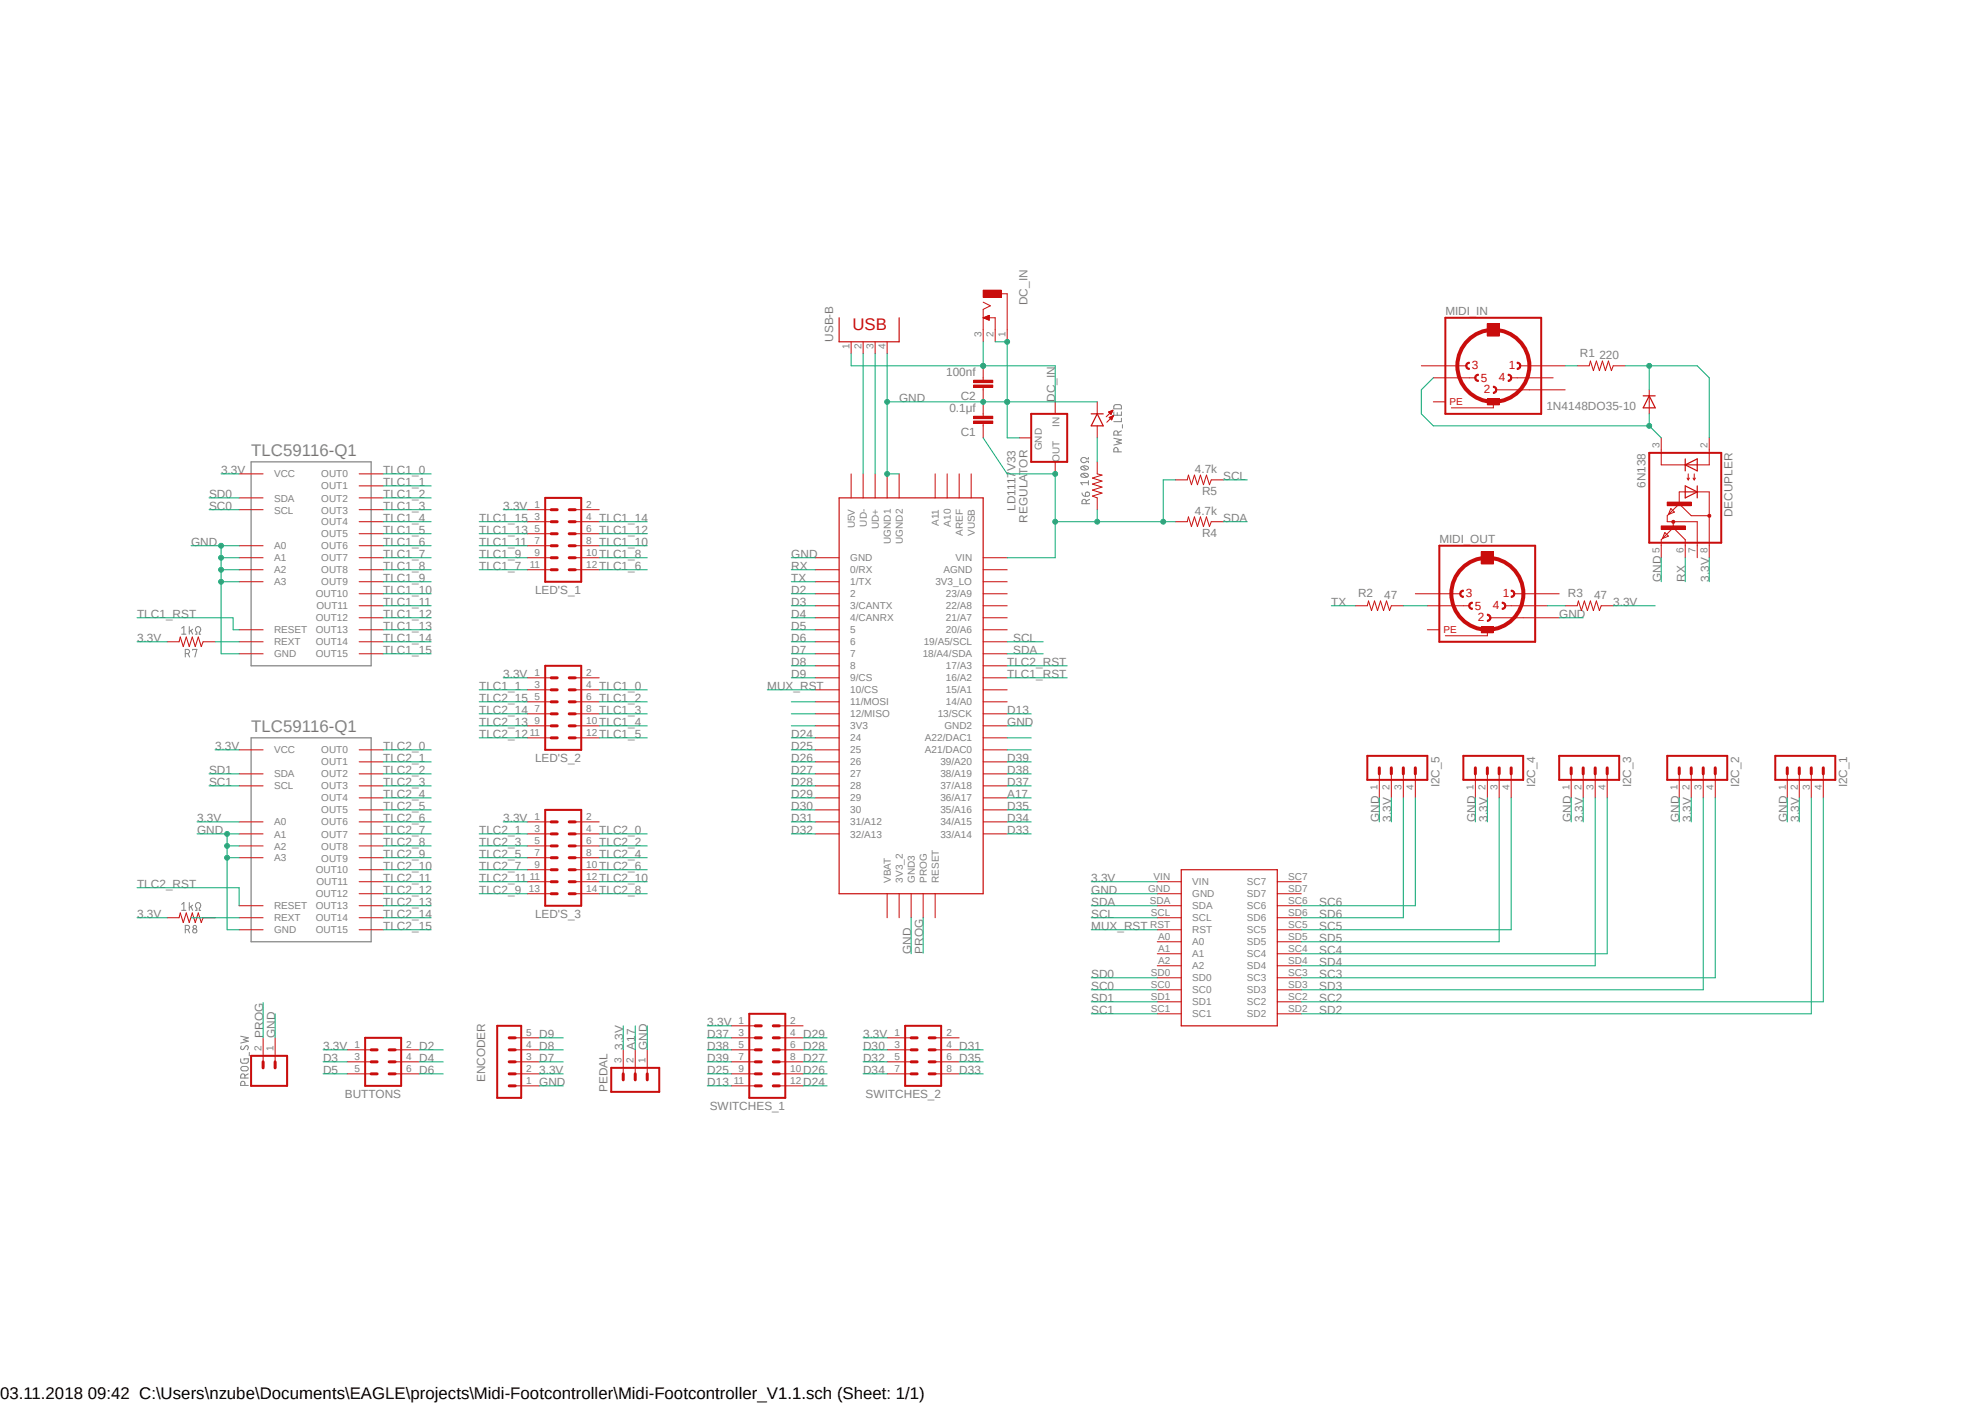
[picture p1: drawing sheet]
<svg xmlns="http://www.w3.org/2000/svg" width="420mm" height="297mm" viewBox="0 0 420 297" stroke-linecap="round" stroke-linejoin="round" font-family="sans-serif">
<defs><g id="words">
<text font-size="3.6" fill="#c90d0c" x="180.4" y="69.8">USB</text>
<g font-size="3.6" fill="#808080">
<text x="53.1" y="96.4">TLC59116-Q1</text>
<text x="53.1" y="154.8">TLC59116-Q1</text>
</g>
<text font-size="3.6" x="0" y="296">03.11.2018 09:42 C:\Users\nzube\Documents\EAGLE\projects\Midi-Footcontroller\Midi-Footcontroller_V1.1.sch (Sheet: 1/1)</text>
<g font-size="2.5" fill="#808080">
<text x="217.4" y="64.6" transform="rotate(-90 217.4 64.6)">DC_IN</text>
<text x="305.8" y="66.6">MIDI_IN</text>
<text x="176.3" y="72.3" transform="rotate(-90 176.3 72.3)">USB-B</text>
<text x="334.3" y="75.6">R1</text>
<text x="338.4" y="75.9">220</text>
<text x="200.2" y="79.5">100nf</text>
<text x="190.2" y="85">GND</text>
<text x="200.9" y="87.2">0.1μf</text>
<text x="203.3" y="84.6">C2</text>
<text x="223.3" y="85" transform="rotate(-90 223.3 85)">DC_IN</text>
<text x="327.2" y="86.8">1N4148DO35-10</text>
<text x="203.3" y="92.2">C1</text>
<text x="46.8" y="100.2">3.3V</text>
<text x="81.1" y="100.2">TLC1_0</text>
<text x="252.8" y="100">4.7k</text>
<text x="258.8" y="101.5">SCL</text>
<text x="44.2" y="105.3">SD0</text>
<text x="44.2" y="107.9">SC0</text>
<text x="81.1" y="102.8">TLC1_1</text>
<text x="81.1" y="105.3">TLC1_2</text>
<text x="81.1" y="107.9">TLC1_3</text>
<text x="106.5" y="107.9">3.3V</text>
<text x="254.3" y="104.8">R5</text>
<text x="348.2" y="103.2" transform="rotate(-90 348.2 103.2)">6N138</text>
<text x="81.1" y="110.4">TLC1_4</text>
<text x="81.1" y="112.9">TLC1_5</text>
<text x="101.4" y="112.9">TLC1_13</text>
<text x="101.4" y="110.4">TLC1_15</text>
<text x="126.8" y="112.9">TLC1_12</text>
<text x="126.8" y="110.4">TLC1_14</text>
<text x="214.9" y="108.1" transform="rotate(-90 214.9 108.1)">LD1117V33</text>
<text x="217.4" y="110.5" transform="rotate(-90 217.4 110.5)">REGULATOR</text>
<text x="252.8" y="108.9">4.7k</text>
<text x="254.3" y="113.7">R4</text>
<text x="258.8" y="110.4">SDA</text>
<text x="366.6" y="109.4" transform="rotate(-90 366.6 109.4)">DECUPLER</text>
<text x="40.4" y="115.4">GND</text>
<text x="81.1" y="115.4">TLC1_6</text>
<text x="81.1" y="118">TLC1_7</text>
<text x="101.4" y="118">TLC1_9</text>
<text x="101.4" y="115.4">TLC1_11</text>
<text x="126.8" y="118">TLC1_8</text>
<text x="126.8" y="115.4">TLC1_10</text>
<text x="167.4" y="118">GND</text>
<text x="304.5" y="114.8">MIDI_OUT</text>
<text x="81.1" y="120.5">TLC1_8</text>
<text x="81.1" y="123.1">TLC1_9</text>
<text x="81.1" y="125.6">TLC1_10</text>
<text x="101.4" y="120.5">TLC1_7</text>
<text x="113.2" y="125.6">LED'S_1</text>
<text x="126.8" y="120.5">TLC1_6</text>
<text x="167.4" y="123.1">TX</text>
<text x="167.4" y="120.5">RX</text>
<text x="167.4" y="125.6">D2</text>
<text x="351.5" y="123.1" transform="rotate(-90 351.5 123.1)">GND</text>
<text x="356.6" y="123.1" transform="rotate(-90 356.6 123.1)">RX</text>
<text x="361.7" y="123.1" transform="rotate(-90 361.7 123.1)">3.3V</text>
<text x="29" y="130.7">TLC1_RST</text>
<text x="81.1" y="128.1">TLC1_11</text>
<text x="81.1" y="130.7">TLC1_12</text>
<text x="167.4" y="130.7">D4</text>
<text x="167.4" y="128.1">D3</text>
<text x="281.7" y="128.1">TX</text>
<text x="287.4" y="126.4">R2</text>
<text x="292.9" y="126.6">47</text>
<text x="329.9" y="130.7">GND</text>
<text x="331.8" y="126.4">R3</text>
<text x="337.3" y="126.6">47</text>
<text x="341.3" y="128.1">3.3V</text>
<text x="29" y="135.8">3.3V</text>
<text x="81.1" y="133.2">TLC1_13</text>
<text x="81.1" y="135.8">TLC1_14</text>
<text x="167.4" y="135.8">D6</text>
<text x="167.4" y="133.2">D5</text>
<text x="214.4" y="135.8">SCL</text>
<text x="81.1" y="138.3">TLC1_15</text>
<text x="106.5" y="143.4">3.3V</text>
<text x="167.4" y="138.3">D7</text>
<text x="167.4" y="140.8">D8</text>
<text x="167.4" y="143.4">D9</text>
<text x="213.1" y="143.4">TLC1_RST</text>
<text x="213.1" y="140.8">TLC2_RST</text>
<text x="214.4" y="138.3">SDA</text>
<text x="101.4" y="145.9">TLC1_1</text>
<text x="101.4" y="148.5">TLC2_15</text>
<text x="126.8" y="145.9">TLC1_0</text>
<text x="126.8" y="148.5">TLC1_2</text>
<text x="162.3" y="145.9">MUX_RST</text>
<text x="101.4" y="153.5">TLC2_13</text>
<text x="101.4" y="151">TLC2_14</text>
<text x="126.8" y="151">TLC1_3</text>
<text x="126.8" y="153.5">TLC1_4</text>
<text x="213.1" y="153.5">GND</text>
<text x="213.1" y="151">D13</text>
<text x="45.5" y="158.6">3.3V</text>
<text x="81.1" y="158.6">TLC2_0</text>
<text x="81.1" y="161.2">TLC2_1</text>
<text x="101.4" y="156.1">TLC2_12</text>
<text x="113.2" y="161.2">LED'S_2</text>
<text x="126.8" y="156.1">TLC1_5</text>
<text x="167.4" y="161.2">D26</text>
<text x="167.4" y="156.1">D24</text>
<text x="167.4" y="158.6">D25</text>
<text x="213.1" y="161.2">D39</text>
<text x="44.2" y="163.7">SD1</text>
<text x="44.2" y="166.2">SC1</text>
<text x="81.1" y="163.7">TLC2_2</text>
<text x="81.1" y="166.2">TLC2_3</text>
<text x="167.4" y="166.2">D28</text>
<text x="167.4" y="163.7">D27</text>
<text x="213.1" y="163.7">D38</text>
<text x="213.1" y="166.2">D37</text>
<text x="304.5" y="166.5" transform="rotate(-90 304.5 166.5)">I2C_5</text>
<text x="324.8" y="166.5" transform="rotate(-90 324.8 166.5)">I2C_4</text>
<text x="345.1" y="166.5" transform="rotate(-90 345.1 166.5)">I2C_3</text>
<text x="368" y="166.5" transform="rotate(-90 368 166.5)">I2C_2</text>
<text x="390.9" y="166.5" transform="rotate(-90 390.9 166.5)">I2C_1</text>
<text x="41.7" y="173.9">3.3V</text>
<text x="81.1" y="168.8">TLC2_4</text>
<text x="81.1" y="171.3">TLC2_5</text>
<text x="81.1" y="173.9">TLC2_6</text>
<text x="106.5" y="173.9">3.3V</text>
<text x="167.4" y="171.3">D30</text>
<text x="167.4" y="173.9">D31</text>
<text x="167.4" y="168.8">D29</text>
<text x="213.1" y="173.9">D34</text>
<text x="213.1" y="171.3">D35</text>
<text x="213.1" y="168.8">A17</text>
<text x="291.8" y="173.9" transform="rotate(-90 291.8 173.9)">GND</text>
<text x="294.4" y="173.9" transform="rotate(-90 294.4 173.9)">3.3V</text>
<text x="312.2" y="173.9" transform="rotate(-90 312.2 173.9)">GND</text>
<text x="314.7" y="173.9" transform="rotate(-90 314.7 173.9)">3.3V</text>
<text x="332.4" y="173.9" transform="rotate(-90 332.4 173.9)">GND</text>
<text x="335" y="173.9" transform="rotate(-90 335 173.9)">3.3V</text>
<text x="355.3" y="173.9" transform="rotate(-90 355.3 173.9)">GND</text>
<text x="357.8" y="173.9" transform="rotate(-90 357.8 173.9)">3.3V</text>
<text x="378.2" y="173.9" transform="rotate(-90 378.2 173.9)">GND</text>
<text x="380.7" y="173.9" transform="rotate(-90 380.7 173.9)">3.3V</text>
<text x="41.7" y="176.4">GND</text>
<text x="81.1" y="176.4">TLC2_7</text>
<text x="81.1" y="178.9">TLC2_8</text>
<text x="101.4" y="176.4">TLC2_1</text>
<text x="101.4" y="178.9">TLC2_3</text>
<text x="126.8" y="176.4">TLC2_0</text>
<text x="126.8" y="178.9">TLC2_2</text>
<text x="167.4" y="176.4">D32</text>
<text x="213.1" y="176.4">D33</text>
<text x="81.1" y="181.5">TLC2_9</text>
<text x="81.1" y="184">TLC2_10</text>
<text x="101.4" y="181.5">TLC2_5</text>
<text x="101.4" y="184">TLC2_7</text>
<text x="126.8" y="181.5">TLC2_4</text>
<text x="126.8" y="184">TLC2_6</text>
<text x="29" y="187.8">TLC2_RST</text>
<text x="81.1" y="186.5">TLC2_11</text>
<text x="81.1" y="189.1">TLC2_12</text>
<text x="81.1" y="191.6">TLC2_13</text>
<text x="101.4" y="189.1">TLC2_9</text>
<text x="101.4" y="186.5">TLC2_11</text>
<text x="126.8" y="189.1">TLC2_8</text>
<text x="126.8" y="186.5">TLC2_10</text>
<text x="230.9" y="186.5">3.3V</text>
<text x="230.9" y="189.1">GND</text>
<text x="230.9" y="191.6">SDA</text>
<text x="279.1" y="191.6">SC6</text>
<text x="29" y="194.1">3.3V</text>
<text x="81.1" y="194.1">TLC2_14</text>
<text x="81.1" y="196.7">TLC2_15</text>
<text x="113.2" y="194.1">LED'S_3</text>
<text x="230.9" y="194.1">SCL</text>
<text x="230.9" y="196.7">MUX_RST</text>
<text x="279.1" y="194.1">SD6</text>
<text x="279.1" y="196.7">SC5</text>
<text x="192.8" y="201.8" transform="rotate(-90 192.8 201.8)">GND</text>
<text x="195.3" y="201.8" transform="rotate(-90 195.3 201.8)">PROG</text>
<text x="279.1" y="201.8">SC4</text>
<text x="279.1" y="199.2">SD5</text>
<text x="230.9" y="206.8">SD0</text>
<text x="230.9" y="209.4">SC0</text>
<text x="279.1" y="209.4">SD3</text>
<text x="279.1" y="206.8">SC3</text>
<text x="279.1" y="204.3">SD4</text>
<text x="230.9" y="211.9">SD1</text>
<text x="230.9" y="214.5">SC1</text>
<text x="279.1" y="214.5">SD2</text>
<text x="279.1" y="211.9">SC2</text>
<text x="55.7" y="219.5" transform="rotate(-90 55.7 219.5)">PROG</text>
<text x="58.2" y="219.5" transform="rotate(-90 58.2 219.5)">GND</text>
<text x="114.1" y="219.5">D9</text>
<text x="149.6" y="217">3.3V</text>
<text x="149.6" y="219.5">D37</text>
<text x="170" y="219.5">D29</text>
<text x="182.6" y="219.5">3.3V</text>
<text x="68.4" y="222.1">3.3V</text>
<text x="68.4" y="224.6">D3</text>
<text x="68.4" y="227.2">D5</text>
<text x="88.7" y="227.2">D6</text>
<text x="88.7" y="224.6">D4</text>
<text x="88.7" y="222.1">D2</text>
<text x="114.1" y="227.2">3.3V</text>
<text x="114.1" y="224.6">D7</text>
<text x="114.1" y="222.1">D8</text>
<text x="131.9" y="222.1" transform="rotate(-90 131.9 222.1)">3.3V</text>
<text x="134.4" y="222.1" transform="rotate(-90 134.4 222.1)">A17</text>
<text x="136.9" y="222.1" transform="rotate(-90 136.9 222.1)">GND</text>
<text x="149.6" y="222.1">D38</text>
<text x="149.6" y="224.6">D39</text>
<text x="149.6" y="227.2">D25</text>
<text x="170" y="222.1">D28</text>
<text x="170" y="224.6">D27</text>
<text x="170" y="227.2">D26</text>
<text x="182.6" y="222.1">D30</text>
<text x="182.6" y="224.6">D32</text>
<text x="182.6" y="227.2">D34</text>
<text x="202.9" y="227.2">D33</text>
<text x="202.9" y="224.6">D35</text>
<text x="202.9" y="222.1">D31</text>
<text x="73" y="232.2">BUTTONS</text>
<text x="102.7" y="228.9" transform="rotate(-90 102.7 228.9)">ENCODER</text>
<text x="114.1" y="229.7">GND</text>
<text x="128.6" y="231" transform="rotate(-90 128.6 231)">PEDAL</text>
<text x="149.6" y="229.7">D13</text>
<text x="170" y="229.7">D24</text>
<text x="183.1" y="232.2">SWITCHES_2</text>
<text x="150.2" y="234.8">SWITCHES_1</text>
</g>
<g font-size="2.5" fill="#c90d0c">
<text x="311.4" y="78.1">3</text>
<text x="313.3" y="80.8">5</text>
<text x="313.9" y="83.2">2</text>
<text x="317.1" y="80.7">4</text>
<text x="319.3" y="78.1">1</text>
<text x="310.1" y="126.4">3</text>
<text x="312" y="129">5</text>
<text x="312.7" y="131.4">2</text>
<text x="315.8" y="128.9">4</text>
<text x="318" y="126.4">1</text>
</g>
<g font-size="2.1" fill="#808080">
<text x="207.7" y="71.3" transform="rotate(-90 207.7 71.3)">3</text>
<text x="210.2" y="71.3" transform="rotate(-90 210.2 71.3)">2</text>
<text x="212.8" y="71.3" transform="rotate(-90 212.8 71.3)">1</text>
<text x="179.7" y="73.8" transform="rotate(-90 179.7 73.8)">1</text>
<text x="182.3" y="73.8" transform="rotate(-90 182.3 73.8)">2</text>
<text x="184.8" y="73.8" transform="rotate(-90 184.8 73.8)">3</text>
<text x="187.4" y="73.8" transform="rotate(-90 187.4 73.8)">4</text>
<text x="220.5" y="95.3" transform="rotate(-90 220.5 95.3)">GND</text>
<text x="224.2" y="90.3" transform="rotate(-90 224.2 90.3)">IN</text>
<text x="351.2" y="94.8" transform="rotate(-90 351.2 94.8)">3</text>
<text x="361.3" y="94.8" transform="rotate(-90 361.3 94.8)">2</text>
<text x="58" y="101">VCC</text>
<text x="68" y="101">OUT0</text>
<text x="224.2" y="97.7" transform="rotate(-90 224.2 97.7)">OUT</text>
<text x="58" y="106.1">SDA</text>
<text x="68" y="103.5">OUT1</text>
<text x="68" y="106.1">OUT2</text>
<text x="113.1" y="107.5">1</text>
<text x="124" y="107.5">2</text>
<text x="58" y="108.6">SCL</text>
<text x="68" y="108.6">OUT3</text>
<text x="68" y="111.1">OUT4</text>
<text x="68" y="113.7">OUT5</text>
<text x="113.1" y="110">3</text>
<text x="113.1" y="112.6">5</text>
<text x="124" y="110">4</text>
<text x="124" y="112.6">6</text>
<text x="180.8" y="111.8" transform="rotate(-90 180.8 111.8)">U5V</text>
<text x="183.4" y="111.4" transform="rotate(-90 183.4 111.4)">UD-</text>
<text x="185.9" y="111.9" transform="rotate(-90 185.9 111.9)">UD+</text>
<text x="198.6" y="111.3" transform="rotate(-90 198.6 111.3)">A11</text>
<text x="201.2" y="111.4" transform="rotate(-90 201.2 111.4)">A10</text>
<text x="203.7" y="113.3" transform="rotate(-90 203.7 113.3)">AREF</text>
<text x="206.2" y="113.4" transform="rotate(-90 206.2 113.4)">VUSB</text>
<text x="58" y="116.2">A0</text>
<text x="58" y="118.7">A1</text>
<text x="68" y="116.2">OUT6</text>
<text x="68" y="118.7">OUT7</text>
<text x="113.1" y="115.1">7</text>
<text x="113.1" y="117.6">9</text>
<text x="124" y="115.1">8</text>
<text x="124" y="117.6">10</text>
<text x="179.9" y="118.7">GND</text>
<text x="188.5" y="115.1" transform="rotate(-90 188.5 115.1)">UGND1</text>
<text x="191" y="115.1" transform="rotate(-90 191 115.1)">UGND2</text>
<text x="202.2" y="118.7">VIN</text>
<text x="351.2" y="117" transform="rotate(-90 351.2 117)">5</text>
<text x="356.2" y="117" transform="rotate(-90 356.2 117)">6</text>
<text x="358.8" y="117" transform="rotate(-90 358.8 117)">7</text>
<text x="361.3" y="117" transform="rotate(-90 361.3 117)">8</text>
<text x="58" y="121.3">A2</text>
<text x="58" y="123.8">A3</text>
<text x="68" y="121.3">OUT8</text>
<text x="68" y="123.8">OUT9</text>
<text x="112.1" y="120.2">11</text>
<text x="124" y="120.2">12</text>
<text x="179.9" y="123.8">1/TX</text>
<text x="179.9" y="121.3">0/RX</text>
<text x="197.9" y="123.8">3V3_LO</text>
<text x="199.6" y="121.3">AGND</text>
<text x="66.8" y="126.4">OUT10</text>
<text x="66.8" y="131.4">OUT12</text>
<text x="67" y="128.9">OUT11</text>
<text x="179.9" y="126.4">2</text>
<text x="179.9" y="128.9">3/CANTX</text>
<text x="179.9" y="131.4">4/CANRX</text>
<text x="200.2" y="126.4">23/A9</text>
<text x="200.2" y="128.9">22/A8</text>
<text x="200.2" y="131.4">21/A7</text>
<text x="58" y="134">RESET</text>
<text x="58" y="136.5">REXT</text>
<text x="66.8" y="134">OUT13</text>
<text x="66.8" y="136.5">OUT14</text>
<text x="179.9" y="134">5</text>
<text x="179.9" y="136.5">6</text>
<text x="195.5" y="136.5">19/A5/SCL</text>
<text x="200.2" y="134">20/A6</text>
<text x="58" y="139.1">GND</text>
<text x="66.8" y="139.1">OUT15</text>
<text x="113.1" y="143">1</text>
<text x="124" y="143">2</text>
<text x="179.9" y="139.1">7</text>
<text x="179.9" y="141.6">8</text>
<text x="195.2" y="139.1">18/A4/SDA</text>
<text x="200.2" y="141.6">17/A3</text>
<text x="113.1" y="145.6">3</text>
<text x="113.1" y="148.1">5</text>
<text x="124" y="145.6">4</text>
<text x="124" y="148.1">6</text>
<text x="179.9" y="144.1">9/CS</text>
<text x="179.9" y="146.7">10/CS</text>
<text x="179.9" y="149.2">11/MOSI</text>
<text x="200.2" y="144.1">16/A2</text>
<text x="200.2" y="146.7">15/A1</text>
<text x="200.2" y="149.2">14/A0</text>
<text x="112.1" y="155.7">11</text>
<text x="113.1" y="150.7">7</text>
<text x="113.1" y="153.2">9</text>
<text x="124" y="150.7">8</text>
<text x="124" y="153.2">10</text>
<text x="124" y="155.7">12</text>
<text x="179.9" y="151.8">12/MISO</text>
<text x="179.9" y="154.3">3V3</text>
<text x="198.4" y="151.8">13/SCK</text>
<text x="199.8" y="154.3">GND2</text>
<text x="58" y="159.4">VCC</text>
<text x="68" y="159.4">OUT0</text>
<text x="68" y="161.9">OUT1</text>
<text x="179.9" y="156.8">24</text>
<text x="179.9" y="159.4">25</text>
<text x="179.9" y="161.9">26</text>
<text x="195.7" y="156.8">A22/DAC1</text>
<text x="195.7" y="159.4">A21/DAC0</text>
<text x="199" y="161.9">39/A20</text>
<text x="58" y="164.5">SDA</text>
<text x="58" y="167">SCL</text>
<text x="68" y="164.5">OUT2</text>
<text x="68" y="167">OUT3</text>
<text x="179.9" y="164.5">27</text>
<text x="179.9" y="167">28</text>
<text x="199" y="164.5">38/A19</text>
<text x="199" y="167">37/A18</text>
<text x="291.5" y="167.2" transform="rotate(-90 291.5 167.2)">1</text>
<text x="294" y="167.2" transform="rotate(-90 294 167.2)">2</text>
<text x="296.5" y="167.2" transform="rotate(-90 296.5 167.2)">3</text>
<text x="299.1" y="167.2" transform="rotate(-90 299.1 167.2)">4</text>
<text x="311.8" y="167.2" transform="rotate(-90 311.8 167.2)">1</text>
<text x="314.3" y="167.2" transform="rotate(-90 314.3 167.2)">2</text>
<text x="316.9" y="167.2" transform="rotate(-90 316.9 167.2)">3</text>
<text x="319.4" y="167.2" transform="rotate(-90 319.4 167.2)">4</text>
<text x="332.1" y="167.2" transform="rotate(-90 332.1 167.2)">1</text>
<text x="334.6" y="167.2" transform="rotate(-90 334.6 167.2)">2</text>
<text x="337.2" y="167.2" transform="rotate(-90 337.2 167.2)">3</text>
<text x="339.7" y="167.2" transform="rotate(-90 339.7 167.2)">4</text>
<text x="355" y="167.2" transform="rotate(-90 355 167.2)">1</text>
<text x="357.5" y="167.2" transform="rotate(-90 357.5 167.2)">2</text>
<text x="360" y="167.2" transform="rotate(-90 360 167.2)">3</text>
<text x="362.6" y="167.2" transform="rotate(-90 362.6 167.2)">4</text>
<text x="377.8" y="167.2" transform="rotate(-90 377.8 167.2)">1</text>
<text x="380.4" y="167.2" transform="rotate(-90 380.4 167.2)">2</text>
<text x="382.9" y="167.2" transform="rotate(-90 382.9 167.2)">3</text>
<text x="385.4" y="167.2" transform="rotate(-90 385.4 167.2)">4</text>
<text x="68" y="169.5">OUT4</text>
<text x="68" y="172.1">OUT5</text>
<text x="113.1" y="173.5">1</text>
<text x="124" y="173.5">2</text>
<text x="179.9" y="169.5">29</text>
<text x="179.9" y="172.1">30</text>
<text x="199" y="169.5">36/A17</text>
<text x="199" y="172.1">35/A16</text>
<text x="58" y="174.6">A0</text>
<text x="58" y="177.2">A1</text>
<text x="58" y="179.7">A2</text>
<text x="68" y="174.6">OUT6</text>
<text x="68" y="177.2">OUT7</text>
<text x="68" y="179.7">OUT8</text>
<text x="113.1" y="176">3</text>
<text x="113.1" y="178.6">5</text>
<text x="124" y="176">4</text>
<text x="124" y="178.6">6</text>
<text x="179.9" y="174.6">31/A12</text>
<text x="179.9" y="177.2">32/A13</text>
<text x="199" y="174.6">34/A15</text>
<text x="199" y="177.2">33/A14</text>
<text x="58" y="182.2">A3</text>
<text x="66.8" y="184.7">OUT10</text>
<text x="68" y="182.2">OUT9</text>
<text x="113.1" y="181.1">7</text>
<text x="113.1" y="183.6">9</text>
<text x="124" y="181.1">8</text>
<text x="124" y="183.6">10</text>
<text x="66.8" y="189.8">OUT12</text>
<text x="67" y="187.3">OUT11</text>
<text x="111.9" y="188.7">13</text>
<text x="112.1" y="186.2">11</text>
<text x="124" y="186.2">12</text>
<text x="124" y="188.7">14</text>
<text x="188.5" y="186.7" transform="rotate(-90 188.5 186.7)">VBAT</text>
<text x="191" y="186.7" transform="rotate(-90 191 186.7)">3V3_2</text>
<text x="193.5" y="186.7" transform="rotate(-90 193.5 186.7)">GND3</text>
<text x="196.1" y="186.7" transform="rotate(-90 196.1 186.7)">PROG</text>
<text x="198.6" y="186.7" transform="rotate(-90 198.6 186.7)">RESET</text>
<text x="242.9" y="188.7">GND</text>
<text x="243.3" y="191.3">SDA</text>
<text x="244.1" y="186.2">VIN</text>
<text x="252.3" y="187.3">VIN</text>
<text x="252.3" y="189.8">GND</text>
<text x="263.8" y="189.8">SD7</text>
<text x="263.8" y="187.3">SC7</text>
<text x="272.6" y="191.3">SC6</text>
<text x="272.6" y="188.7">SD7</text>
<text x="272.6" y="186.2">SC7</text>
<text x="58" y="192.4">RESET</text>
<text x="58" y="194.9">REXT</text>
<text x="58" y="197.4">GND</text>
<text x="66.8" y="192.4">OUT13</text>
<text x="66.8" y="194.9">OUT14</text>
<text x="66.8" y="197.4">OUT15</text>
<text x="243.4" y="196.3">RST</text>
<text x="243.5" y="193.8">SCL</text>
<text x="252.3" y="192.4">SDA</text>
<text x="252.3" y="194.9">SCL</text>
<text x="252.3" y="197.4">RST</text>
<text x="263.8" y="197.4">SC5</text>
<text x="263.8" y="194.9">SD6</text>
<text x="263.8" y="192.4">SC6</text>
<text x="272.6" y="196.3">SC5</text>
<text x="272.6" y="193.8">SD6</text>
<text x="245" y="198.9">A0</text>
<text x="245" y="201.4">A1</text>
<text x="245" y="204">A2</text>
<text x="252.3" y="200">A0</text>
<text x="252.3" y="202.5">A1</text>
<text x="263.8" y="202.5">SC4</text>
<text x="263.8" y="200">SD5</text>
<text x="272.6" y="204">SD4</text>
<text x="272.6" y="201.4">SC4</text>
<text x="272.6" y="198.9">SD5</text>
<text x="243.5" y="206.5">SD0</text>
<text x="243.5" y="209">SC0</text>
<text x="252.3" y="205.1">A2</text>
<text x="252.3" y="207.6">SD0</text>
<text x="263.8" y="207.6">SC3</text>
<text x="263.8" y="205.1">SD4</text>
<text x="272.6" y="209">SD3</text>
<text x="272.6" y="206.5">SC3</text>
<text x="243.5" y="211.6">SD1</text>
<text x="243.5" y="214.1">SC1</text>
<text x="252.3" y="210.1">SC0</text>
<text x="252.3" y="212.7">SD1</text>
<text x="252.3" y="215.2">SC1</text>
<text x="263.8" y="215.2">SD2</text>
<text x="263.8" y="212.7">SC2</text>
<text x="263.8" y="210.1">SD3</text>
<text x="272.6" y="214.1">SD2</text>
<text x="272.6" y="211.6">SC2</text>
<text x="75" y="221.7">1</text>
<text x="85.9" y="221.7">2</text>
<text x="111.3" y="221.7">4</text>
<text x="111.3" y="219.2">5</text>
<text x="156.3" y="216.7">1</text>
<text x="156.3" y="219.2">3</text>
<text x="156.3" y="221.7">5</text>
<text x="167.2" y="216.7">2</text>
<text x="167.2" y="219.2">4</text>
<text x="167.2" y="221.7">6</text>
<text x="189.3" y="219.2">1</text>
<text x="189.3" y="221.7">3</text>
<text x="200.2" y="219.2">2</text>
<text x="200.2" y="221.7">4</text>
<text x="55.3" y="222.3" transform="rotate(-90 55.3 222.3)">2</text>
<text x="57.9" y="222.3" transform="rotate(-90 57.9 222.3)">1</text>
<text x="75" y="224.3">3</text>
<text x="75" y="226.8">5</text>
<text x="85.9" y="224.3">4</text>
<text x="85.9" y="226.8">6</text>
<text x="111.3" y="226.8">2</text>
<text x="111.3" y="224.3">3</text>
<text x="131.5" y="224.8" transform="rotate(-90 131.5 224.8)">3</text>
<text x="134" y="224.8" transform="rotate(-90 134 224.8)">2</text>
<text x="136.6" y="224.8" transform="rotate(-90 136.6 224.8)">1</text>
<text x="156.3" y="224.3">7</text>
<text x="156.3" y="226.8">9</text>
<text x="167.2" y="224.3">8</text>
<text x="167.2" y="226.8">10</text>
<text x="189.3" y="224.3">5</text>
<text x="189.3" y="226.8">7</text>
<text x="200.2" y="224.3">6</text>
<text x="200.2" y="226.8">8</text>
<text x="111.3" y="229.3">1</text>
<text x="155.2" y="229.3">11</text>
<text x="167.2" y="229.3">12</text>
</g>
<g font-size="2.1" fill="#c90d0c">
<text x="306.7" y="85.6">PE</text>
<text x="305.4" y="133.9">PE</text>
</g>
</g></defs>
<path d="M28.4 56.4l363.3 179.2M391.7 56.4l-363.3 179.2" fill="none" stroke="#fff" stroke-width=".21"/>
<path d="M53.1 97.7h25.4v43.1h-25.4zM53.1 156.1h25.4v43.1h-25.4z" fill="none" stroke="#808080" stroke-width=".25"/>
<g fill="none" stroke="#808080" stroke-width=".21">
<path d="M228.7 98.8l.8-.2a.58 .58 0 0 1 .8 .6l-.8 .2a.58 .58 0 0 1-.8-.6zM229 98.6l1 .8M230.3 96.8v.3h-.4a.62 .62 0 0 0-1-.3 .62 .62 0 0 0 0 1 .62 .62 0 0 0 1-.2h.4v.3M235.7 87.1v.7h1.6v-.7M235.7 92.7l1.6 .3-1.1 .4 1.1 .4-1.6 .3M235.7 85.8a1.25 1.25 0 0 1 1.5 0l.1 .7h-1.6zM236.4 87.3v.5M236.6 95.6v-.5a.45 .45 0 0 0-.4-.4 .45 .45 0 0 0-.5 .2v.7h1.6M236.6 92v-.4a.45 .45 0 0 0-.5-.5 .45 .45 0 0 0-.4 .5v.4h1.6M237.3 91.1l-.7 .4M237.3 88.5v.7h-1.6M237.5 89.8v.8"/>
<path d="M228.7 100.4l.8-.3a.58 .58 0 0 1 .8 .7l-.8 .2a.58 .58 0 0 1-.8-.6zM228.9 104.3a.72 .72 0 0 0 .8 .7M229 100.2l1 .7M229.7 104.3a.46 .46 0 0 1 .8 0 .46 .46 0 0 1-.4 .7h-.4zM229.8 106.6v-.5a.45 .45 0 0 0-.3-.4 .45 .45 0 0 0-.5 .2l-.1 .7h1.6M230.3 102.1h-1.6l.3 .5M230.3 101.7v.9M230.5 105.6l-.7 .4M38.4 132.9l.5-.4v1.7M38.4 134.2h.9M39.2 138.3h.5a.45 .45 0 0 0 .4-.4 .45 .45 0 0 0-.2-.5h-.7v1.6M39.8 138.3l.3 .7"/>
<path d="M40 132.5v1.7M40.4 133.4l.4 .8M40.8 133.1l-.8 .5M40.8 137.5v-.1h.9l-.5 1.6M41.4 134.2h.3v-.5a.62 .62 0 0 1-.3-.9 .62 .62 0 0 1 1 0 .62 .62 0 0 1-.2 .9v.5h.3M38.4 191.3l.5-.4v1.7M38.4 192.6h.9M39.2 196.6h.5a.45 .45 0 0 0 .4-.3 .45 .45 0 0 0-.2-.5l-.7-.1v1.7M39.8 196.6l.3 .8M40 190.9v1.7M40.4 191.8l.4 .8M40.8 191.5l-.8 .5"/>
<path d="M41.4 192.6h.3v-.5a.62 .62 0 0 1-.3-.9 .62 .62 0 0 1 1 0 .62 .62 0 0 1-.2 .9v.5h.3M50.9 219.2l1.6 .3-1 .4 1 .4-1.6 .3M50.9 224v.5l.2 .3 1.1 .1 .3-.2v-.7h-.9v.3M51.1 221.3l-.1 .6a.38 .38 0 0 0 .6 0l.3-.5a.34 .34 0 0 1 .4-.2 .34 .34 0 0 1 .2 .3l-.2 .6M51.1 225.7l1-.1a.47 .47 0 0 1 .4 .5 .47 .47 0 0 1-.4 .4h-.7a.48 .48 0 0 1-.4-.3 .48 .48 0 0 1 .1-.5zM51.8 229.6v-.7a.46 .46 0 0 0-.5-.2 .46 .46 0 0 0-.4 .5v.4h1.6M51.8 228v-.4a.45 .45 0 0 0-.2-.4 .45 .45 0 0 0-.5 0l-.2 .8h1.6M52.5 227.2l-.7 .3M52.7 222.6v.8"/>
<circle cx="41.2" cy="196.1" r=".37"/>
<circle cx="41.2" cy="196.9" r=".45"/>
</g>
<path d="M356.6 98.3l2.5-1.2v2.5zM356.6 97.1v2.5M356.6 98.3h2.5M177.5 105.3h30.5v83.8h-30.5zM356.6 102.8l2.5 1.3-2.5 1.2zM356.6 104.1h2.5M359.1 102.8v2.5" fill="none" stroke="#c90d0c" stroke-width=".25"/>
<g fill="none" stroke="#c90d0c" stroke-width=".21">
<path d="M351.5 95.2v3.1h5.1M361.7 95.2v3.1h-2.6M172.5 118h5M180.1 100.2v5.1M182.6 100.2v5.1M185.2 100.2v5.1M187.7 100.2v5.1M190.2 100.2v5.1M197.9 100.2v5.1M200.4 100.2v5.1M202.9 100.2v5.1M205.5 100.2v5.1"/>
<path d="M208 118h5.1M352.3 112.6l.7 .8-1.3 .5zM353 108.8l-.2 .3v1.3h6.3v5M353.5 107.6l.8 .7-1.3 .5zM354 110.4v1.2M354 111.6l-2.5 2.6v1.2M354 111.6l2.6 2.6v1.2M355.3 106.6l2.5 2.5h3.9M355.3 106.6l-2.3 2.2M356.6 104.1h-1.3v2.5M357 101.1l.2 .4M357.2 100.2v1.3"/>
<path d="M357.5 101.1l-.3 .4M358.2 101.1l.3 .4M358.5 100.2v1.3M358.7 101.1l-.2 .4M359.1 104.1h2.6v11.3M172.5 123.1h5M172.5 125.6h5M172.5 128.1h5M172.5 130.7h5M172.5 120.5h5M172.5 133.2h5M172.5 135.8h5"/>
<path d="M172.5 138.3h5M208 123.1h5.1M208 125.6h5.1M208 128.1h5.1M208 130.7h5.1M208 120.5h5.1M208 133.2h5.1M208 135.8h5.1M208 138.3h5.1M172.5 140.8h5M172.5 143.4h5M172.5 145.9h5"/>
<path d="M172.5 148.5h5M172.5 151h5M172.5 153.5h5M172.5 156.1h5M172.5 158.6h5M208 140.8h5.1M208 143.4h5.1M208 145.9h5.1M208 148.5h5.1M208 151h5.1M208 153.5h5.1M208 156.1h5.1"/>
<path d="M208 158.6h5.1M172.5 161.2h5M172.5 163.7h5M172.5 166.2h5M172.5 168.8h5M172.5 171.3h5M172.5 173.9h5M172.5 176.4h5M208 161.2h5.1M208 163.7h5.1M208 166.2h5.1M208 168.8h5.1"/>
<path d="M208 171.3h5.1M208 173.9h5.1M208 176.4h5.1M187.7 189.1v5M190.2 189.1v5M192.8 189.1v5M195.3 189.1v5M197.9 189.1v5"/>
</g>
<path d="M349 95.8h15.2v19h-15.2z" fill="none" stroke="#c90d0c" stroke-width=".42"/>
<path d="M361.4 108.9h.5v.4h-.5l-.1-.2z" fill-rule="evenodd" fill="#c90d0c"/>
<path d="M361.4 108.9h.5v.4h-.5l-.1-.2z" fill="none" stroke="#c90d0c" stroke-width=".21"/>
<path d="M353.8 110.2h.5v.4h-.5l-.1-.2z" fill-rule="evenodd" fill="#c90d0c"/>
<path d="M353.8 110.2h.5v.4h-.5l-.1-.2z" fill="none" stroke="#c90d0c" stroke-width=".21"/>
<path d="M352.8 106.2h5v.8h-5z" fill-rule="evenodd" fill="#c90d0c"/>
<path d="M352.8 106.2h5v.8h-5z" fill="none" stroke="#c90d0c" stroke-width=".21"/>
<path d="M351.5 111.3h5.1v.7h-5.1z" fill-rule="evenodd" fill="#c90d0c"/>
<path d="M351.5 92.6v2.6M361.7 92.6v2.6M351.5 111.3h5.1v.7h-5.1zM351.5 115.4v2.6M356.6 115.4v2.6M359.1 115.4v2.6M361.7 115.4v2.6" fill="none" stroke="#c90d0c" stroke-width=".21"/>
<path d="M312 79.9h.3l.1 .4 .4 .1v.3a.71 .71 0 0 1-.8-.8z" fill-rule="evenodd" fill="#c90d0c"/>
<path d="M312 79.9h.3l.1 .4 .4 .1v.3a.71 .71 0 0 1-.8-.8z" fill="none" stroke="#c90d0c" stroke-width=".21"/>
<path d="M312.1 79.5l.5-.3h.2v.2a.45 .45 0 0 0-.5 .5h-.3z" fill-rule="evenodd" fill="#c90d0c"/>
<path d="M312.1 79.5l.5-.3h.2v.2a.45 .45 0 0 0-.5 .5h-.3z" fill="none" stroke="#c90d0c" stroke-width=".21"/>
<path d="M321 76.6a.71 .71 0 0 1 .8 .8h-.3a.45 .45 0 0 0-.5-.5z" fill-rule="evenodd" fill="#c90d0c"/>
<path d="M321 76.6a.71 .71 0 0 1 .8 .8h-.3a.45 .45 0 0 0-.5-.5z" fill="none" stroke="#c90d0c" stroke-width=".21"/>
<path d="M321 77.9l.4-.2 .1-.3h.3a.68 .68 0 0 1-.8 .7z" fill-rule="evenodd" fill="#c90d0c"/>
<path d="M321 77.9l.4-.2 .1-.3h.3a.68 .68 0 0 1-.8 .7z" fill="none" stroke="#c90d0c" stroke-width=".21"/>
<path d="M310.1 77.4h.3l.1 .3 .4 .2v.2a.71 .71 0 0 1-.8-.7z" fill-rule="evenodd" fill="#c90d0c"/>
<path d="M310.1 77.4h.3l.1 .3 .4 .2v.2a.71 .71 0 0 1-.8-.7z" fill="none" stroke="#c90d0c" stroke-width=".21"/>
<path d="M310.4 76.8l.5-.2v.3a.45 .45 0 0 0-.5 .5h-.3v-.2z" fill-rule="evenodd" fill="#c90d0c"/>
<path d="M310.2 77l.5-.4h.2v.3a.45 .45 0 0 0-.5 .5h-.3z" fill="none" stroke="#c90d0c" stroke-width=".21"/>
<path d="M316 81.7a.7 .7 0 0 1 .7 .8h-.3a.44 .44 0 0 0-.4-.5z" fill-rule="evenodd" fill="#c90d0c"/>
<path d="M316 81.7a.7 .7 0 0 1 .7 .8h-.3a.44 .44 0 0 0-.4-.5z" fill="none" stroke="#c90d0c" stroke-width=".21"/>
<path d="M316.4 82.5h.3a.68 .68 0 0 1-.7 .7v-.2l.3-.2z" fill-rule="evenodd" fill="#c90d0c"/>
<path d="M316.4 82.5h.3a.68 .68 0 0 1-.7 .7v-.2l.3-.2z" fill="none" stroke="#c90d0c" stroke-width=".21"/>
<path d="M319.1 79.2a.71 .71 0 0 1 .8 .7h-.3a.45 .45 0 0 0-.5-.5z" fill-rule="evenodd" fill="#c90d0c"/>
<path d="M319.1 79.2a.71 .71 0 0 1 .8 .7h-.3a.45 .45 0 0 0-.5-.5z" fill="none" stroke="#c90d0c" stroke-width=".21"/>
<path d="M319.1 80.4l.4-.1 .1-.4h.3a.68 .68 0 0 1-.8 .8z" fill-rule="evenodd" fill="#c90d0c"/>
<path d="M308.4 77.4h1.9M310.9 79.9h1.3M314.7 68.5h2.5v2.5h-2.5zM319.7 79.9h1.3M321.6 77.4h2M316 85v1.3h-8.9M316.6 82.5h7M319.1 80.4l.4-.1 .1-.4h.3a.68 .68 0 0 1-.8 .8z" fill="none" stroke="#c90d0c" stroke-width=".21"/>
<path d="M305.8 67.2h20.3v20.3h-20.3z" fill="none" stroke="#c90d0c" stroke-width=".42"/>
<circle cx="316" cy="77.4" r="7.6" fill="none" stroke="#c90d0c" stroke-width=".85"/>
<path d="M314.7 68.5h2.5v2.5h-2.5z" fill-rule="evenodd" fill="#c90d0c"/>
<path d="M314.7 68.5h2.5v2.5h-2.5z" fill="none" stroke="#c90d0c" stroke-width=".21"/>
<path d="M314.7 84.4h2.5v1.2h-2.5z" fill-rule="evenodd" fill="#c90d0c"/>
<path d="M300.7 77.4h7.7M303.3 79.9h7.6M321 79.9h7.6M323.6 77.4h7.6M303.3 85h2.5M314.7 84.4h2.5v1.2h-2.5zM323.6 82.5h7.6" fill="none" stroke="#c90d0c" stroke-width=".21"/>
<path d="M310.8 128.1h.2a.45 .45 0 0 0 .5 .6v.2a.71 .71 0 0 1-.7-.8z" fill-rule="evenodd" fill="#c90d0c"/>
<path d="M310.8 128.1h.2a.45 .45 0 0 0 .5 .6v.2a.71 .71 0 0 1-.7-.8z" fill="none" stroke="#c90d0c" stroke-width=".21"/>
<path d="M310.9 127.7l.6-.3v.2l-.4 .2-.1 .3h-.2z" fill-rule="evenodd" fill="#c90d0c"/>
<path d="M311.1 127.5l.4-.1v.2l-.4 .2-.1 .3h-.2z" fill="none" stroke="#c90d0c" stroke-width=".21"/>
<path d="M319.7 124.8a.71 .71 0 0 1 .8 .8h-.2l-.2-.3-.4-.2z" fill-rule="evenodd" fill="#c90d0c"/>
<path d="M319.7 124.8a.71 .71 0 0 1 .8 .8h-.2l-.2-.3-.4-.2z" fill="none" stroke="#c90d0c" stroke-width=".21"/>
<path d="M319.7 126.1a.45 .45 0 0 0 .6-.5h.2a.68 .68 0 0 1-.8 .8z" fill-rule="evenodd" fill="#c90d0c"/>
<path d="M319.7 126.1a.45 .45 0 0 0 .6-.5h.2a.68 .68 0 0 1-.8 .8z" fill="none" stroke="#c90d0c" stroke-width=".21"/>
<path d="M308.9 125.6h.2a.45 .45 0 0 0 .5 .5v.3a.71 .71 0 0 1-.7-.8z" fill-rule="evenodd" fill="#c90d0c"/>
<path d="M308.9 125.6h.2a.45 .45 0 0 0 .5 .5v.3a.71 .71 0 0 1-.7-.8z" fill="none" stroke="#c90d0c" stroke-width=".21"/>
<path d="M309.2 125l.4-.2v.3l-.4 .2-.1 .3h-.2z" fill-rule="evenodd" fill="#c90d0c"/>
<path d="M309.2 125l.4-.2v.3l-.4 .2-.1 .3h-.2z" fill="none" stroke="#c90d0c" stroke-width=".21"/>
<path d="M314.7 129.9a.76 .76 0 0 1 .8 .8h-.3l-.2-.4-.3-.1z" fill-rule="evenodd" fill="#c90d0c"/>
<path d="M314.7 129.9a.76 .76 0 0 1 .8 .8h-.3l-.2-.4-.3-.1z" fill="none" stroke="#c90d0c" stroke-width=".21"/>
<path d="M314.7 131.2l.3-.1 .2-.4h.3a.76 .76 0 0 1-.8 .7z" fill-rule="evenodd" fill="#c90d0c"/>
<path d="M314.7 131.2l.3-.1 .2-.4h.3a.76 .76 0 0 1-.8 .7z" fill="none" stroke="#c90d0c" stroke-width=".21"/>
<path d="M317.8 127.4a.71 .71 0 0 1 .8 .7h-.3l-.1-.3-.4-.2z" fill-rule="evenodd" fill="#c90d0c"/>
<path d="M317.8 127.4a.71 .71 0 0 1 .8 .7h-.3l-.1-.3-.4-.2z" fill="none" stroke="#c90d0c" stroke-width=".21"/>
<path d="M317.8 128.7a.45 .45 0 0 0 .5-.6h.3a.68 .68 0 0 1-.8 .8z" fill-rule="evenodd" fill="#c90d0c"/>
<path d="M313.4 116.7h2.6v2.6h-2.6zM307.1 125.6h1.9M309.6 128.1h1.3M314.7 133.2v1.3h-8.9M315.3 130.7h7M317.8 128.7a.45 .45 0 0 0 .5-.6h.3a.68 .68 0 0 1-.8 .8zM318.5 128.1h1.2M320.4 125.6h1.9" fill="none" stroke="#c90d0c" stroke-width=".21"/>
<path d="M304.5 115.4h20.3v20.4h-20.3z" fill="none" stroke="#c90d0c" stroke-width=".42"/>
<circle cx="314.7" cy="125.6" r="7.6" fill="none" stroke="#c90d0c" stroke-width=".85"/>
<path d="M313.4 116.7h2.6v2.6h-2.6z" fill-rule="evenodd" fill="#c90d0c"/>
<path d="M313.4 116.7h2.6v2.6h-2.6z" fill="none" stroke="#c90d0c" stroke-width=".21"/>
<path d="M313.4 132.6h2.6v1.3h-2.6z" fill-rule="evenodd" fill="#c90d0c"/>
<g fill="none" stroke="#c90d0c" stroke-width=".21">
<path d="M180.1 72.3v2.5M182.6 72.3v2.5M185.2 72.3v2.5M187.7 72.3v2.5M208 67.2h2.6v2.6M208 63.9l1.5 .8-1.5 .7v4.4M211.8 62.1h1.3v7.7M333.7 77.4h2.6l.2-1 .6 2 .7-2 .6 2 .6-2 .7 2 .6-2 .7 2 .3-1h2.6M349 82.5v5M50.6 100.2h5.1M50.6 105.3h5.1M50.6 107.8h5.1"/>
<path d="M50.6 115.4h5.1M50.6 118h5.1M76 100.2h5.1M76 105.3h5.1M76 107.8h5.1M76 115.4h5.1M76 118h5.1M76 102.8h5.1M76 110.4h5.1M76 112.9h5.1M50.6 133.2h5.1M50.6 120.5h5.1"/>
<path d="M50.6 123.1h5.1M50.6 135.8h5.1M50.6 138.3h5.1M76 125.6h5.1M76 130.7h5.1M76 128.1h5.1M76 133.2h5.1M76 120.5h5.1M76 123.1h5.1M76 135.8h5.1M76 138.3h5.1M286.8 128.1h2.5l.3-1 .6 2.1 .6-2.1 .7 2.1 .6-2.1 .6 2.1 .7-2.1 .6 2.1 .4-1.1h2.5"/>
<path d="M299.5 125.6h7.6M302 128.1h7.6M302 133.2h2.5M313.4 132.6h2.6v1.3h-2.6zM319.7 128.1h7.7M322.3 125.6h7.6M322.3 130.7h7.6M331.2 128.1h2.5l.3-1 .6 2.1 .6-2.1 .7 2.1 .6-2.1 .6 2.1 .7-2.1 .6 2.1 .4-1.1h2.5M50.6 158.6h5.1M76 158.6h5.1M50.6 163.7h5.1M50.6 166.2h5.1"/>
<path d="M50.6 173.9h5.1M50.6 176.4h5.1M50.6 178.9h5.1M76 163.7h5.1M76 166.2h5.1M76 173.9h5.1M76 176.4h5.1M76 178.9h5.1M76 161.2h5.1M76 168.8h5.1M76 171.3h5.1M50.6 181.4h5.1"/>
<path d="M50.6 191.6h5.1M50.6 194.1h5.1M50.6 196.7h5.1M76 181.4h5.1M76 191.6h5.1M76 194.1h5.1M76 196.7h5.1M76 184h5.1M76 186.5h5.1M76 189.1h5.1"/>
</g>
<path d="M177.5 67.2v5.1h12.7v-5.1M347.7 83.7h2.5M349 83.7l1.2 2.6h-2.5z" fill="none" stroke="#c90d0c" stroke-width=".25"/>
<path d="M208 61.4h3.8v1.5h-3.8z" fill-rule="evenodd" fill="#c90d0c"/>
<g fill="none" stroke="#c90d0c" stroke-width=".21">
<path d="M208 61.4h3.8v1.5h-3.8zM208 69.8v2.5M208.1 67.3h1.2M208.2 67.2h1.1M208.4 67.4h.9M208.4 67.1h.9M208.6 67.4h.7M208.6 67h.7M208.8 67.5h.5M208.8 66.9h.5M209 67.6h.3M209 66.8h.3"/>
<path d="M209.3 67.7h.1M209.3 66.7l-1.3 .5 1.3 .5M209.3 66.7v1M209.3 66.7v.1M210.6 69.8v2.5M213.1 69.8v2.5M208 87.5v.6M208 89.6v.5M215.6 92.6h2.6M223.3 85v2.5M223.3 97.7v2.5M232.2 85v2.5"/>
<path d="M232.2 90.1v2.5M232.2 97.7v2.5l1 .3-2.1 .6 2.1 .7-2.1 .6 2.1 .6-2.1 .7 2.1 .6-2.1 .6 1.1 .4v2.5M234.6 87.2h.7M234.7 87.2h.5M234.7 88.3l.9-.4-.4 .9zM234.7 88.3h.7M234.7 87.3h.5M234.8 87.1h.5M234.8 88.4h.6M234.9 88.2h.6M234.9 87.4h.3M234.9 88.5h.4"/>
<path d="M234.9 87.5h.3M234.9 87h.5M235 88.6h.3M235 87.6h.1M235.1 88.7h.1M235.1 88.1h.4M235.2 88.8h.1M235.2 86.9h.2M235.3 88.1h.2M235.4 86.8h.1M235.5 86.8l-1.4 1.4M235.5 86.8l-.4 .9-.5-.5"/>
<path d="M235.5 86.8l-.9 .4M235.5 88h.1M235.6 87.9l-1.4 1.4M111.5 107.8h5.1M111.5 110.4h5.1M111.5 112.9h5.1M111.5 115.4h5.1M111.5 118h5.1M121.7 107.8h5.1M121.7 110.4h5.1M121.7 112.9h5.1M121.7 115.4h5.1"/>
<path d="M121.7 118h5.1M248.7 110.4h2.5l.3-1.1 .6 2.1 .6-2.1 .7 2.1 .6-2.1 .6 2.1 .7-2.1 .6 2.1 .4-1h2.5M248.7 101.5h2.5l.3-1 .6 2 .6-2 .7 2 .6-2 .6 2 .7-2 .6 2 .4-1h2.5M35.3 135.8h2.6l.2-1.1 .7 2.1 .6-2.1 .6 2.1 .7-2.1 .6 2.1 .7-2.1 .6 2.1 .4-1h2.5M111.5 120.5h5.1M121.7 120.5h5.1M111.5 143.4h5.1M111.5 145.9h5.1M111.5 148.5h5.1M111.5 151h5.1M111.5 153.5h5.1M111.5 156.1h5.1"/>
<path d="M121.7 143.4h5.1M121.7 145.9h5.1M121.7 148.5h5.1M121.7 151h5.1M121.7 153.5h5.1M121.7 156.1h5.1M111.5 173.9h5.1M111.5 176.4h5.1M111.5 178.9h5.1M121.7 173.9h5.1M121.7 176.4h5.1M121.7 178.9h5.1"/>
<path d="M332.4 163.7v5.1M335 163.7v5.1M337.5 163.7v5.1M340.1 163.7v5.1M35.3 194.1h2.6l.2-1 .7 2.1 .6-2.1 .6 2.1 .7-2.1 .6 2.1 .7-2.1 .6 2.1 .4-1.1h2.5M111.5 181.4h5.1M111.5 184h5.1M111.5 186.5h5.1M111.5 189.1h5.1M121.7 181.4h5.1M121.7 184h5.1M121.7 186.5h5.1"/>
<path d="M121.7 189.1h5.1M109 219.5h5.1M154.7 217h5.1M154.7 219.5h5.1M164.9 217h5M164.9 219.5h5M187.7 219.5h5.1M197.9 219.5h5M73.4 222.1h5.1M73.4 224.6h5.1M73.4 227.2h5.1M83.6 222.1h5.1"/>
<path d="M83.6 224.6h5.1M83.6 227.2h5.1M109 222.1h5.1M109 224.6h5.1M109 227.2h5.1M109 229.7h5.1M154.7 222.1h5.1M154.7 224.6h5.1M154.7 227.2h5.1M154.7 229.7h5.1M164.9 222.1h5M164.9 224.6h5"/>
<path d="M164.9 227.2h5M164.9 229.7h5M187.7 222.1h5.1M187.7 224.6h5.1M187.7 227.2h5.1M197.9 222.1h5M197.9 224.6h5M197.9 227.2h5"/>
</g>
<path d="M218.2 87.5h7.6v10.2h-7.6zM115.4 105.3h7.6v17.8h-7.6zM115.4 140.8h7.6v17.8h-7.6zM329.9 159.9h12.7v5.1h-12.7zM115.4 171.3h7.6v20.3h-7.6zM77.3 219.5h7.6v10.2h-7.6zM105.2 217h5.1v15.2h-5.1zM158.5 214.5h7.7v17.7h-7.7zM191.5 217h7.6v12.7h-7.6z" fill="none" stroke="#c90d0c" stroke-width=".42"/>
<g fill="none" stroke="#c90d0c" stroke-width=".63">
<path d="M116.6 112.9h1.3M116.6 110.4h1.3M116.6 107.8h1.3M116.6 118h1.3M116.6 115.4h1.3M120.4 112.9h1.3M120.4 110.4h1.3M120.4 107.8h1.3M120.4 118h1.3M120.4 115.4h1.3M116.6 120.5h1.3M120.4 120.5h1.3"/>
<path d="M116.6 148.5h1.3M116.6 145.9h1.3M116.6 143.4h1.3M116.6 156.1h1.3M116.6 153.5h1.3M116.6 151h1.3M120.4 148.5h1.3M120.4 145.9h1.3M120.4 143.4h1.3M120.4 156.1h1.3M120.4 153.5h1.3M120.4 151h1.3"/>
<path d="M116.6 178.9h1.3M116.6 176.4h1.3M116.6 173.9h1.3M120.4 178.9h1.3M120.4 176.4h1.3M120.4 173.9h1.3M332.4 162.4v1.3M335 162.4v1.3M337.5 162.4v1.3M340.1 162.4v1.3M116.6 186.5h1.3M116.6 184h1.3"/>
<path d="M116.6 181.4h1.3M116.6 189.1h1.3M120.4 186.5h1.3M120.4 184h1.3M120.4 181.4h1.3M120.4 189.1h1.3M107.7 219.5h1.3M159.8 219.5h1.3M159.8 217h1.3M163.6 219.5h1.3M163.6 217h1.3M192.8 219.5h1.3"/>
<path d="M196.6 219.5h1.3M78.5 222.1h1.3M78.5 227.2h1.3M78.5 224.6h1.3M82.3 222.1h1.3M82.3 227.2h1.3M82.3 224.6h1.3M107.7 222.1h1.3M107.7 229.7h1.3M107.7 227.2h1.3M107.7 224.6h1.3M159.8 222.1h1.3"/>
<path d="M159.8 229.7h1.3M159.8 227.2h1.3M159.8 224.6h1.3M163.6 222.1h1.3M163.6 229.7h1.3M163.6 227.2h1.3M163.6 224.6h1.3M192.8 222.1h1.3M192.8 227.2h1.3M192.8 224.6h1.3M196.6 222.1h1.3M196.6 227.2h1.3"/>
<path d="M196.6 224.6h1.3"/>
</g>
<path d="M230.9 87.5h2.5M232.2 87.5l1.2 2.6h-2.5z" fill="none" stroke="#c90d0c" stroke-width=".25"/>
<path d="M206 89.1h4.1v.5h-4.1z" fill-rule="evenodd" fill="#c90d0c"/>
<path d="M206 89.1h4.1v.5h-4.1z" fill="none" stroke="#c90d0c" stroke-width=".21"/>
<path d="M206 88.1h4.1v.5h-4.1z" fill-rule="evenodd" fill="#c90d0c"/>
<path d="M208 79.9v.5M206 88.1h4.1v.5h-4.1zM208 82v.5M208 85v2.5M208 90.1v2.5" fill="none" stroke="#c90d0c" stroke-width=".21"/>
<path d="M206 81.4h4.1v.6h-4.1z" fill-rule="evenodd" fill="#c90d0c"/>
<path d="M206 81.4h4.1v.6h-4.1z" fill="none" stroke="#c90d0c" stroke-width=".21"/>
<path d="M206 80.4h4.1v.5h-4.1z" fill-rule="evenodd" fill="#c90d0c"/>
<g fill="none" stroke="#c90d0c" stroke-width=".21">
<path d="M208 77.4v2.5M206 80.4h4.1v.5h-4.1zM208 82.5v2.5M291.8 163.7v5.1M294.4 163.7v5.1M296.9 163.7v5.1M299.5 163.7v5.1M312.2 163.7v5.1M314.7 163.7v5.1M317.2 163.7v5.1M319.7 163.7v5.1M355.3 163.7v5.1"/>
<path d="M357.8 163.7v5.1M360.4 163.7v5.1M362.9 163.7v5.1M378.2 163.7v5.1M380.7 163.7v5.1M383.2 163.7v5.1M385.8 163.7v5.1M244.9 186.5h5M244.9 189.1h5M244.9 191.6h5M244.9 194.1h5M244.9 196.7h5"/>
<path d="M244.9 199.2h5M270.3 186.5h5M270.3 189.1h5M270.3 191.6h5M270.3 194.1h5M270.3 196.7h5M270.3 199.2h5M55.7 219.5v5.1M58.2 219.5v5.1M244.9 201.8h5M244.9 204.3h5M244.9 206.8h5"/>
<path d="M244.9 209.4h5M244.9 211.9h5M244.9 214.5h5M270.3 201.8h5M270.3 204.3h5M270.3 206.8h5M270.3 209.4h5M270.3 211.9h5M270.3 214.5h5M131.9 222.1v5.1M134.4 222.1v5.1M136.9 222.1v5.1"/>
</g>
<path d="M289.3 159.9h12.7v5.1h-12.7zM309.6 159.9h12.7v5.1h-12.7zM352.8 159.9h12.7v5.1h-12.7zM375.6 159.9h12.7v5.1h-12.7zM53.1 223.4h7.6v6.3h-7.6zM129.3 225.9h10.2v5.1h-10.2z" fill="none" stroke="#c90d0c" stroke-width=".42"/>
<g fill="none" stroke="#c90d0c" stroke-width=".63">
<path d="M291.8 162.4v1.3M294.4 162.4v1.3M296.9 162.4v1.3M299.5 162.4v1.3M312.2 162.4v1.3M314.7 162.4v1.3M317.2 162.4v1.3M319.7 162.4v1.3M355.3 162.4v1.3M357.8 162.4v1.3M360.4 162.4v1.3M362.9 162.4v1.3"/>
<path d="M378.2 162.4v1.3M380.7 162.4v1.3M383.2 162.4v1.3M385.8 162.4v1.3M55.7 224.6v1.3M58.2 224.6v1.3M131.9 227.2v1.2M134.4 227.2v1.2M136.9 227.2v1.2"/>
</g>
<path d="M249.9 184h20.4v33h-20.4z" fill="none" stroke="#c90d0c" stroke-width=".25"/>
<path d="M303.3 79.9l-2.6 2.6v5l2.6 2.6h45.7v-2.6M331.2 77.4h2.5" fill="none" stroke="#0dab76" stroke-width=".21"/>
<circle cx="348.9" cy="90.1" r=".51" fill="#0dab76"/>
<g fill="none" stroke="#0dab76" stroke-width=".21">
<path d="M343.9 77.4h5.1v5.1M349 90.1l2.5 2.5"/>
<circle cx="348.9" cy="90.1" r=".51"/>
</g>
<circle cx="348.9" cy="77.4" r=".51" fill="#0dab76"/>
<g fill="none" stroke="#0dab76" stroke-width=".21">
<path d="M182.6 74.8v25.4M185.2 74.8v25.4M208 72.3v5.1h15.3M349 77.4h10.1l2.6 2.5v12.7M327.4 128.1h3.8"/>
<circle cx="348.9" cy="77.4" r=".51"/>
</g>
<circle cx="208" cy="77.4" r=".51" fill="#0dab76"/>
<g fill="none" stroke="#0dab76" stroke-width=".21">
<path d="M180.1 74.8v2.6h27.9M223.3 77.4v7.6"/>
<circle cx="208" cy="77.4" r=".51"/>
</g>
<circle cx="208" cy="77.4" r=".51" fill="#0dab76"/>
<g fill="none" stroke="#0dab76" stroke-width=".21">
<path d="M248.7 101.5h-2.6v8.9h2.6"/>
<circle cx="208" cy="77.4" r=".51"/>
</g>
<circle cx="246.1" cy="110.4" r=".51" fill="#0dab76"/>
<g fill="none" stroke="#0dab76" stroke-width=".21">
<path d="M223.3 110.4h22.8M232.2 107.8v2.6"/>
<circle cx="246.1" cy="110.4" r=".51"/>
</g>
<circle cx="232.2" cy="110.4" r=".51" fill="#0dab76"/>
<g fill="none" stroke="#0dab76" stroke-width=".21">
<path d="M208 92.6l5.1 7.6h10.2v10.2"/>
<circle cx="232.2" cy="110.4" r=".51"/>
</g>
<circle cx="223.3" cy="100.2" r=".51" fill="#0dab76"/>
<g fill="none" stroke="#0dab76" stroke-width=".21">
<path d="M223.3 110.4v7.6h-10.2"/>
<circle cx="223.3" cy="100.2" r=".51"/>
</g>
<circle cx="223.3" cy="110.4" r=".51" fill="#0dab76"/>
<g fill="none" stroke="#0dab76" stroke-width=".21">
<path d="M46.8 100.2h3.8M106.5 107.8h5M361.7 118v5.1M29 135.8h6.3M341.3 128.1h8.9M45.5 158.6h5.1M106.5 143.4h5M41.7 173.9h8.9M50.6 176.4h-2.6v2.5h2.6M106.5 173.9h5M294.4 168.8v5.1M314.7 168.8v5.1"/>
<path d="M335 168.8v5.1M357.8 168.8v5.1M380.7 168.8v5.1M29 194.1h6.3M48 196.7h2.6M230.9 186.5h14M131.9 217v5.1M149.6 217h5.1M182.6 219.5h5.1M68.4 222.1h5M114.1 227.2h5.1"/>
<circle cx="223.3" cy="110.4" r=".51"/>
</g>
<circle cx="48" cy="178.9" r=".51" fill="#0dab76"/>
<g fill="none" stroke="#0dab76" stroke-width=".21">
<path d="M48 178.9v17.8M48 181.4h2.6"/>
<circle cx="48" cy="178.9" r=".51"/>
</g>
<circle cx="48" cy="181.4" r=".51" fill="#0dab76"/>
<g fill="none" stroke="#0dab76" stroke-width=".21">
<path d="M41.7 176.4h6.3"/>
<circle cx="48" cy="181.4" r=".51"/>
</g>
<circle cx="48" cy="176.4" r=".51" fill="#0dab76"/>
<g fill="none" stroke="#0dab76" stroke-width=".21">
<path d="M50.6 115.4h-3.8v2.6h3.8M167.4 118h5.1M351.5 118v5.1M46.8 138.3h3.8M329.9 130.7h5.1M332.4 168.8v5.1M114.1 229.7h5.1"/>
<circle cx="48" cy="176.4" r=".51"/>
</g>
<circle cx="46.8" cy="118" r=".51" fill="#0dab76"/>
<g fill="none" stroke="#0dab76" stroke-width=".21">
<path d="M46.8 118v2.5h3.8"/>
<circle cx="46.8" cy="118" r=".51"/>
</g>
<circle cx="46.8" cy="120.5" r=".51" fill="#0dab76"/>
<g fill="none" stroke="#0dab76" stroke-width=".21">
<path d="M46.8 120.5v2.6h3.8"/>
<circle cx="46.8" cy="120.5" r=".51"/>
</g>
<circle cx="46.8" cy="123.1" r=".51" fill="#0dab76"/>
<g fill="none" stroke="#0dab76" stroke-width=".21">
<path d="M40.4 115.4h6.4M46.8 123.1v15.2"/>
<circle cx="46.8" cy="123.1" r=".51"/>
</g>
<circle cx="46.8" cy="115.4" r=".51" fill="#0dab76"/>
<g fill="none" stroke="#0dab76" stroke-width=".21">
<path d="M210.6 72.3h2.5M291.8 168.8v5.1M312.2 168.8v5.1M355.3 168.8v5.1M378.2 168.8v5.1M230.9 189.1h14M58.2 214.5v5M136.9 217v5.1"/>
<circle cx="46.8" cy="115.4" r=".51"/>
</g>
<circle cx="213.1" cy="72.3" r=".51" fill="#0dab76"/>
<g fill="none" stroke="#0dab76" stroke-width=".21">
<path d="M213.1 72.3v12.7h19.1"/>
<circle cx="213.1" cy="72.3" r=".51"/>
</g>
<circle cx="213.1" cy="85" r=".51" fill="#0dab76"/>
<g fill="none" stroke="#0dab76" stroke-width=".21">
<path d="M213.1 85v7.6h2.5"/>
<circle cx="213.1" cy="85" r=".51"/>
</g>
<circle cx="213.1" cy="85" r=".51" fill="#0dab76"/>
<g fill="none" stroke="#0dab76" stroke-width=".21">
<path d="M208 85h5.1"/>
<circle cx="213.1" cy="85" r=".51"/>
</g>
<circle cx="208" cy="85" r=".51" fill="#0dab76"/>
<g fill="none" stroke="#0dab76" stroke-width=".21">
<path d="M187.7 74.8v25.4M187.7 85h20.3"/>
<circle cx="208" cy="85" r=".51"/>
</g>
<circle cx="187.7" cy="85" r=".51" fill="#0dab76"/>
<g fill="none" stroke="#0dab76" stroke-width=".21">
<path d="M187.7 100.2h2.5"/>
<circle cx="187.7" cy="85" r=".51"/>
</g>
<circle cx="187.7" cy="100.2" r=".51" fill="#0dab76"/>
<g fill="none" stroke="#0dab76" stroke-width=".21">
<path d="M232.2 92.6v5.1M44.2 105.3h6.4M44.2 107.8h6.4M81.1 110.4h10.1M81.1 105.3h10.1M81.1 107.8h10.1M81.1 100.2h10.1M81.1 102.8h10.1M81.1 112.9h10.1M81.1 115.4h10.1M81.1 118h10.1M101.4 110.4h10.1"/>
<path d="M101.4 112.9h10.1M101.4 115.4h10.1M101.4 118h10.1M126.8 110.4h10.1M126.8 112.9h10.1M126.8 115.4h10.1M126.8 118h10.1M258.8 101.5h5.1M258.8 110.4h5.1M356.6 118v5.1M29 130.7h20.3v2.5h1.3M45.5 135.8h5.1"/>
<path d="M81.1 135.8h10.1M81.1 123.1h10.1M81.1 128.1h10.1M81.1 120.5h10.1M81.1 138.3h10.1M81.1 130.7h10.1M81.1 125.6h10.1M81.1 133.2h10.1M101.4 120.5h10.1M126.8 120.5h10.1M167.4 135.8h5.1M167.4 123.1h5.1"/>
<path d="M167.4 128.1h5.1M167.4 120.5h5.1M167.4 138.3h5.1M167.4 130.7h5.1M167.4 125.6h5.1M167.4 133.2h5.1M213.1 135.8h7.6M213.1 138.3h7.6M281.7 128.1h5.1M296.9 128.1h5.1M81.1 158.6h10.1M101.4 153.5h10.1"/>
<path d="M101.4 145.9h10.1M101.4 156.1h10.1M101.4 151h10.1M101.4 148.5h10.1M126.8 153.5h10.1M126.8 145.9h10.1M126.8 156.1h10.1M126.8 151h10.1M126.8 148.5h10.1M162.3 145.9h10.2M167.4 153.5h5.1M167.4 156.1h5.1"/>
<path d="M167.4 151h5.1M167.4 148.5h5.1M167.4 158.6h5.1M167.4 140.8h5.1M167.4 143.4h5.1M213.1 153.5h5.1M213.1 156.1h5.1M213.1 151h5.1M213.1 158.6h5.1M213.1 140.8h12.7M213.1 143.4h12.7M44.2 163.7h6.4"/>
<path d="M44.2 166.2h6.4M81.1 163.7h10.1M81.1 166.2h10.1M81.1 171.3h10.1M81.1 176.4h10.1M81.1 173.9h10.1M81.1 168.8h10.1M81.1 161.2h10.1M81.1 178.9h10.1M101.4 176.4h10.1M101.4 178.9h10.1M126.8 176.4h10.1"/>
<path d="M126.8 178.9h10.1M167.4 163.7h5.1M167.4 166.2h5.1M167.4 171.3h5.1M167.4 176.4h5.1M167.4 173.9h5.1M167.4 168.8h5.1M167.4 161.2h5.1M213.1 163.7h5.1M213.1 166.2h5.1M213.1 171.3h5.1M213.1 176.4h5.1"/>
<path d="M213.1 173.9h5.1M213.1 168.8h5.1M213.1 161.2h5.1M296.9 168.8v25.3h-21.6M299.5 168.8v22.8h-24.2M317.2 168.8v30.4h-41.9M319.7 168.8v27.9h-44.4M337.5 168.8v35.5h-62.2M340.1 168.8v33h-64.8M360.4 168.8v40.6h-85.1M362.9 168.8v38h-87.6M383.2 168.8v45.7h-107.9"/>
<path d="M385.8 168.8v43.1h-110.5M29 187.8h21.6v3.8M40.4 194.1h10.2M81.1 194.1h10.1M81.1 191.6h10.1M81.1 196.7h10.1M81.1 181.4h10.1M81.1 184h10.1M81.1 189.1h10.1M81.1 186.5h10.1M101.4 181.4h10.1M101.4 184h10.1"/>
<path d="M101.4 189.1h10.1M101.4 186.5h10.1M126.8 181.4h10.1M126.8 184h10.1M126.8 189.1h10.1M126.8 186.5h10.1M192.8 194.1v7.7M195.3 194.1v7.5M230.9 194.1h14M230.9 191.6h14M230.9 196.7h14M55.7 212.1v7.4"/>
<path d="M114.1 219.5h5.1M134.4 217v5.1M149.6 219.5h5.1M169.9 219.5h5.1M230.9 206.8h14M230.9 209.4h14M230.9 211.9h14M230.9 214.5h14M68.4 224.6h5M68.4 227.2h5M88.7 222.1h5.1M88.7 224.6h5.1"/>
<path d="M88.7 227.2h5.1M114.1 222.1h5.1M114.1 224.6h5.1M149.6 222.1h5.1M149.6 224.6h5.1M149.6 227.2h5.1M149.6 229.7h5.1M169.9 222.1h5.1M169.9 224.6h5.1M169.9 227.2h5.1M169.9 229.7h5.1M182.6 222.1h5.1"/>
<path d="M182.6 224.6h5.1M182.6 227.2h5.1M202.9 222.1h5.1M202.9 224.6h5.1M202.9 227.2h5.1"/>
<circle cx="187.7" cy="100.2" r=".51"/>
</g>
<use href="#words"/>
</svg>
